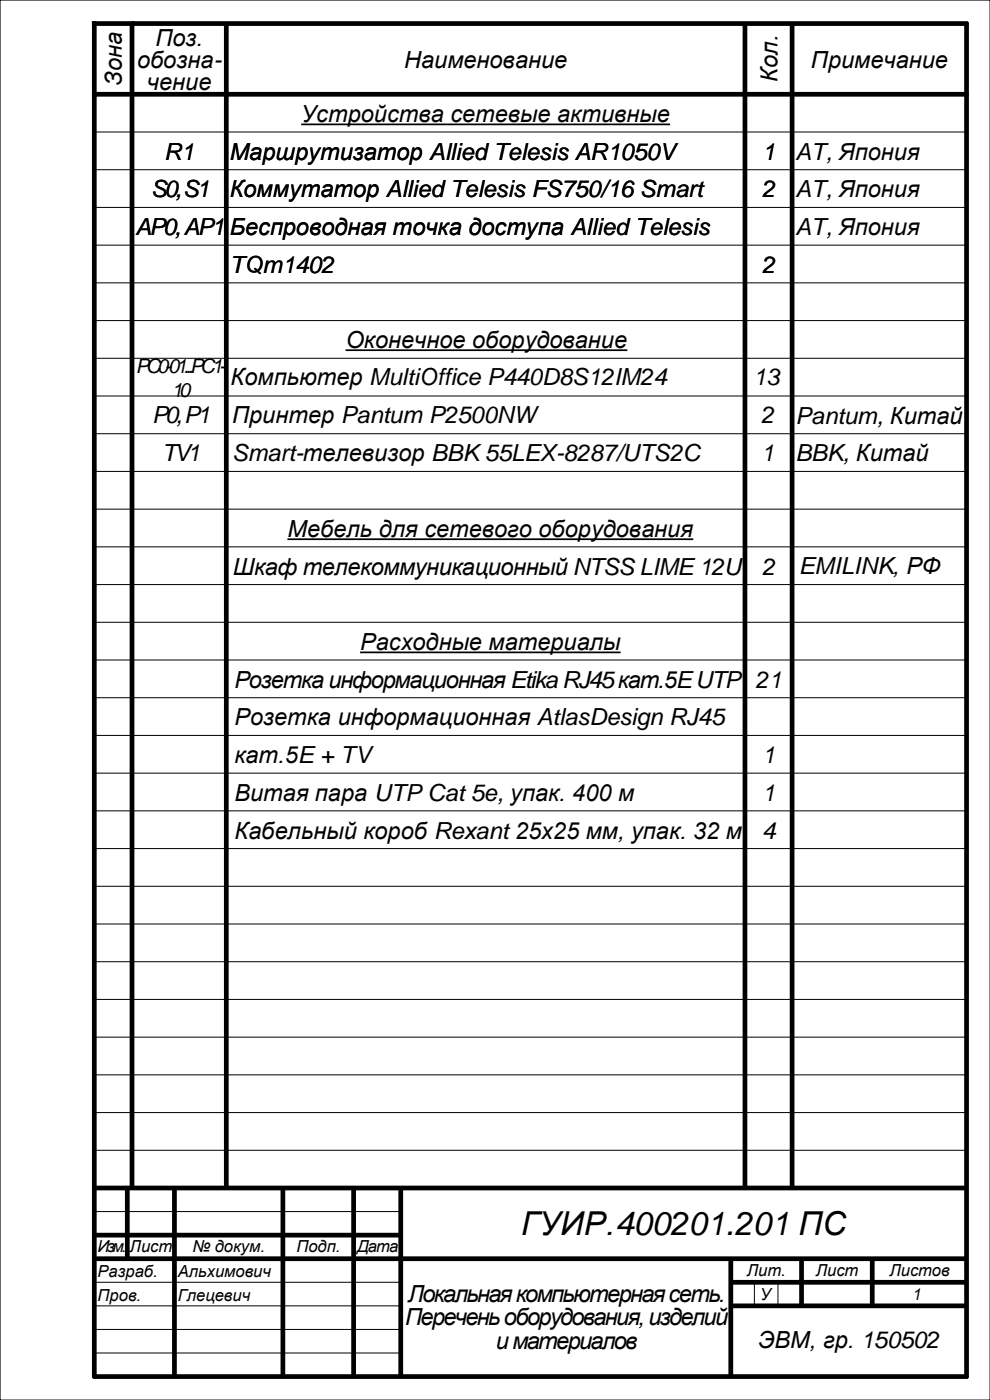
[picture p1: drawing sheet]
<svg xmlns="http://www.w3.org/2000/svg" width="210mm" height="297mm" viewBox="0 0 210 297" stroke-linecap="round" stroke-linejoin="round" font-family="sans-serif">
<defs><g id="words">
<text font-size="7" x="110.5" y="262">ГУИР.400201.201 ПС</text>
<g font-size="5">
<text x="33" y="9.7">Поз.</text>
<text x="29.1" y="14.4">обозна-</text>
<text x="85.7" y="14.4">Наименование</text>
<text x="164.9" y="17.3" transform="rotate(-90 164.9 17.3)">Кол.</text>
<text x="172" y="14.4">Примечание</text>
<text x="25.9" y="18.2" transform="rotate(-90 25.9 18.2)">Зона</text>
<text x="31.2" y="19.1">чение</text>
<text x="63.9" y="25.9">Устройства сетевые активные</text>
<text x="34.8" y="33.9">R1</text>
<text x="48.7" y="33.9">Маршрутизатор Allied Telesis AR1050V</text>
<text x="161.6" y="33.9">1</text>
<text x="168.7" y="33.9">AT, Япония</text>
<text x="32.1" y="41.9">S0, S1</text>
<text x="48.7" y="41.9">Коммутатор Allied Telesis FS750/16 Smart</text>
<text x="161.6" y="41.9">2</text>
<text x="168.7" y="41.9">AT, Япония</text>
<text x="28.7" y="49.9">AP0, AP1</text>
<text x="48.7" y="49.9">Беспроводная точка доступа Allied Telesis</text>
<text x="168.7" y="49.9">AT, Япония</text>
<text x="48.7" y="57.9">TQm1402</text>
<text x="161.6" y="57.9">2</text>
<text x="73.3" y="73.8">Оконечное оборудование</text>
<text x="48.9" y="81.8">Компьютер MultiOffice P440D8S12IM24</text>
<text x="159.7" y="81.8">13</text>
<text x="32.3" y="89.7">P0, P1</text>
<text x="49.2" y="89.8">Принтер Pantum P2500NW</text>
<text x="161.5" y="89.8">2</text>
<text x="168.7" y="89.9">Pantum, Китай</text>
<text x="34.4" y="97.8">TV1</text>
<text x="49.2" y="97.9">Smart-телевизор BBK 55LEX-8287/UTS2C</text>
<text x="161.5" y="97.9">1</text>
<text x="168.7" y="97.9">BBK, Китай</text>
<text x="61" y="113.9">Мебель для сетевого оборудования</text>
<text x="49.4" y="121.9">Шкаф телекоммуникационный NTSS LIME 12U</text>
<text x="161.6" y="121.9">2</text>
<text x="169.4" y="121.7">EMILINK, РФ</text>
<text x="76.4" y="137.9">Расходные материалы</text>
<text x="49.7" y="145.9">Розетка информационнаяEtika RJ45кат.5E UTP</text>
<text x="160.2" y="145.9">21</text>
<text x="49.7" y="153.9">Розетка информационная AtlasDesign RJ45</text>
<text x="49.7" y="161.9">кат.5E + TV</text>
<text x="161.6" y="161.9">1</text>
<text x="49.7" y="169.9">Витая пара UTP Cat 5e, упак. 400 м</text>
<text x="161.6" y="169.9">1</text>
<text x="49.7" y="177.9">Кабельный короб Rexant 25х25 мм, упак. 32 м</text>
<text x="161.6" y="177.9">4</text>
<text x="86" y="281.1">Перечень оборудования, изделий</text>
<text x="86.5" y="276.1">Локальная компьютерная сеть.</text>
<text x="105.2" y="286.1">и материалов</text>
<text x="160.8" y="286">ЭВМ, гр. 150502</text>
</g>
<g font-size="4.2">
<text x="28.8" y="79.1">PC0-01...PC1-</text>
<text x="36.4" y="84.2">10</text>
</g>
<g font-size="3.5">
<text x="20.7" y="265.6">Изм.</text>
<text x="27.5" y="265.6">Лист</text>
<text x="40.8" y="265.6">№ докум.</text>
<text x="62.9" y="265.6">Подп.</text>
<text x="75.7" y="265.6">Дата</text>
<text x="20.7" y="270.9">Разраб.</text>
<text x="20.7" y="275.9">Пров.</text>
<text x="37.7" y="270.9">Альхимович</text>
<text x="37.7" y="275.9">Глецевич</text>
<text x="158.4" y="270.6">Лит.</text>
<text x="161.2" y="275.8">У</text>
<text x="173" y="270.6">Лист</text>
<text x="188.6" y="270.6">Листов</text>
<text x="193.4" y="275.8">1</text>
</g>
</g></defs>
<path d="M0 0h210v297h-210z" fill="none" stroke="#000" stroke-width=".25"/>
<path d="M20 5h185v287h-185zM20 20h185" fill="none" stroke="#000" stroke-width="1"/>
<g fill="none" stroke="#000" stroke-width="1" stroke-linecap="butt">
<path d="M28 5v247M48 5v247M158 5v247M168 5v247M20 252h185M27 252v15M37 252v40M60 252v40M75 252v40M85 252v40M20 267h185M20 262h65"/>
<path d="M155 267v25M155 272h50M155 277h50M170 267v10M185 267v10"/>
</g>
<g fill="none" stroke="#000" stroke-width=".21">
<path d="M20 28h185M20 36h185M20 44h185M20 52h185M20 60h185M20 68h185M20 76h185M20 84h185M20 92h185M20 100h185M20 108h185M20 116h185"/>
<path d="M20 124h185M20 132h185M20 140h185M20 148h185M20 156h185M20 164h185M20 172h185M20 180h185M20 188h185M20 196h185M20 204h185M20 212h185"/>
<path d="M20 220h185M20 228h185M20 236h185M20 257h65M20 244h185M20 272h65M20 277h65M160 272v5M165 272v5M20 282h65M20 287h65"/>
</g>
<path d="M63.9 26.4h78.2M73.3 74.3h59.8M61 114.4h86M76.4 138.4h55.2" fill="none" stroke="#000" stroke-width=".37"/>
<use href="#words"/>
</svg>
